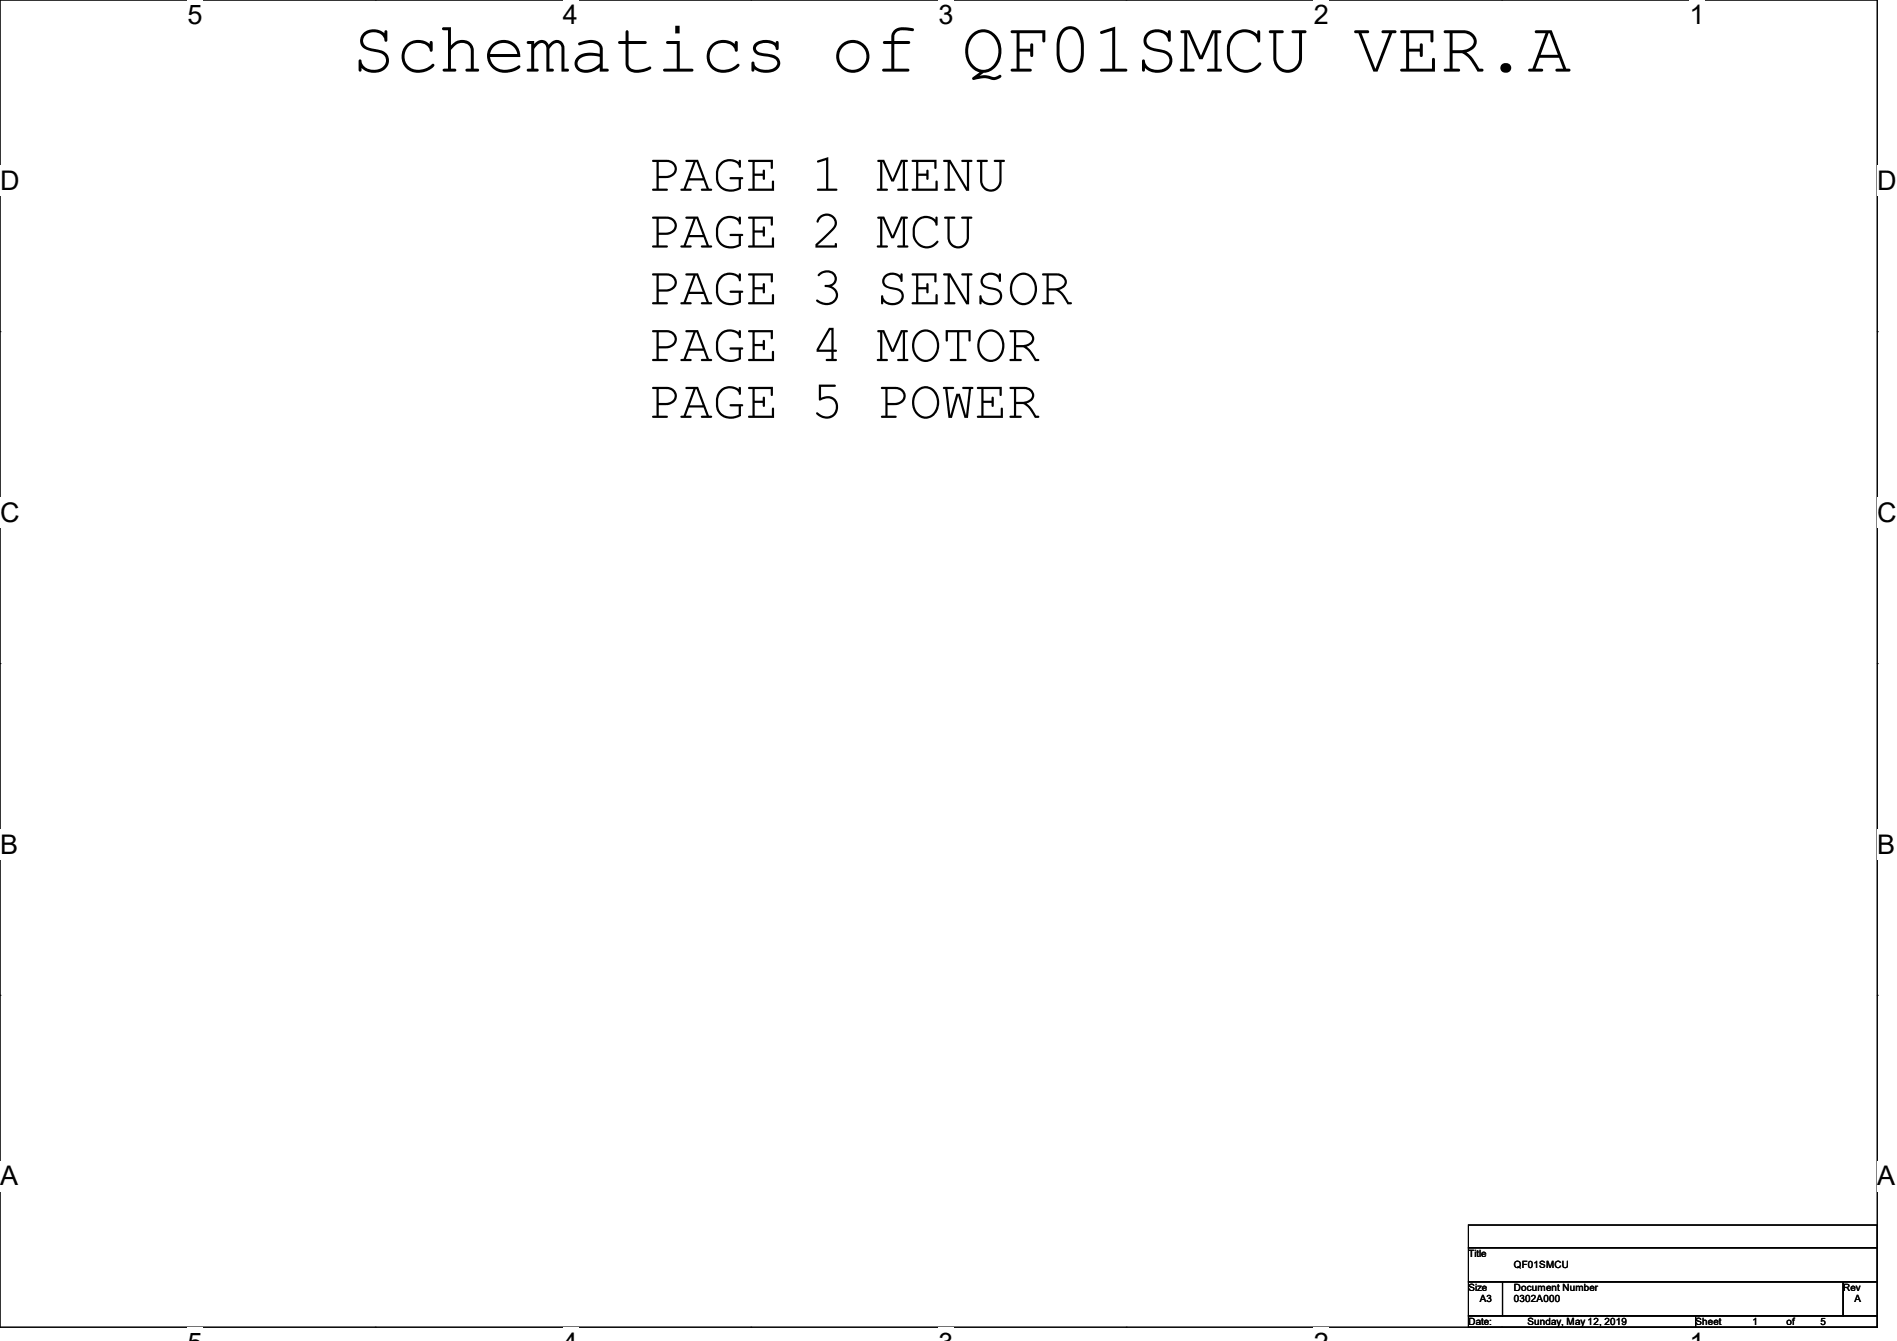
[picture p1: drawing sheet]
<svg xmlns="http://www.w3.org/2000/svg" width="297mm" height="210mm" viewBox="0 0 297 210" stroke-linecap="round" stroke-linejoin="round" font-family="sans-serif">
<defs><g id="words">
<text font-size="11.3" x="55.1" y="11.2">Schematics of QF01SMCU VER.A</text>
<g font-size="8.5">
<text x="101.3" y="29.9">PAGE 1 MENU</text>
<text x="101.3" y="38.8">PAGE 2 MCU</text>
<text x="101.3" y="47.7">PAGE 3 SENSOR</text>
<text x="101.3" y="56.6">PAGE 4 MOTOR</text>
<text x="101.3" y="65.4">PAGE 5 POWER</text>
</g>
<g font-size="4.2">
<text x="29.4" y="3.8">5</text>
<text x="88.1" y="3.8">4</text>
<text x="146.9" y="3.8">3</text>
<text x="205.7" y="3.8">2</text>
<text x="264.5" y="3.8">1</text>
<text x="0" y="29.8">D</text>
<text x="293.9" y="29.8">D</text>
<text x="0" y="81.7">C</text>
<text x="293.9" y="81.7">C</text>
<text x="0" y="133.7">B</text>
<text x="293.9" y="133.7">B</text>
<text x="0" y="185.6">A</text>
<text x="293.9" y="185.6">A</text>
</g>
<g font-size="1.6">
<text x="229.9" y="196.8">Title</text>
<text x="229.9" y="202.2">Size</text>
<text x="231.7" y="204">A3</text>
<text x="237" y="202.2">Document Number</text>
<text x="237" y="204">0302A000</text>
<text x="237" y="198.6">QF01SMCU</text>
<text x="288.6" y="202.2">Rev</text>
<text x="290.4" y="204">A</text>
<text x="229.9" y="207.5">Date:</text>
<text x="239.1" y="207.5">Sunday, May 12, 2019</text>
<text x="265.5" y="207.5">Sheet</text>
<text x="274.4" y="207.5">1</text>
<text x="279.7" y="207.5">of</text>
<text x="285" y="207.5">5</text>
</g>
</g></defs>
<path d="M0 0h293.9v207.9h-293.9z" fill="none" stroke="#000" stroke-width=".17"/>
<g fill="#fff">
<path d="M29.4 0h2.3v4.7h-2.3z"/>
<path d="M29.4 207.9h2.3v2.1h-2.3z"/>
</g>
<path d="M58.8 0h.1M58.8 207.9h.1" fill="none" stroke="#000" stroke-width=".17"/>
<g fill="#fff">
<path d="M88.1 0h2.4v4.7h-2.4z"/>
<path d="M88.1 207.9h2.4v2.1h-2.4z"/>
</g>
<path d="M117.6 0h.1M117.6 207.9h.1" fill="none" stroke="#000" stroke-width=".17"/>
<g fill="#fff">
<path d="M146.9 0h2.4v4.7h-2.4z"/>
<path d="M146.9 207.9h2.4v2.1h-2.4z"/>
</g>
<path d="M176.3 0h.1M176.3 207.9h.1" fill="none" stroke="#000" stroke-width=".17"/>
<g fill="#fff">
<path d="M205.7 0h2.4v4.7h-2.4z"/>
<path d="M205.7 207.9h2.4v2.1h-2.4z"/>
</g>
<path d="M235.1 0h.1M235.1 207.9h.1" fill="none" stroke="#000" stroke-width=".17"/>
<g fill="#fff">
<path d="M264.5 0h2.4v4.7h-2.4z"/>
<path d="M264.5 207.9h2.4v2.1h-2.4z"/>
<path d="M0 26h3v4.7h-3z"/>
<path d="M293.9 26h3.1v4.7h-3.1z"/>
<path d="M0 77.9h3v4.7h-3z"/>
<path d="M293.9 77.9h3.1v4.7h-3.1z"/>
</g>
<path d="M0 51.9h.1M293.9 51.9h.1" fill="none" stroke="#000" stroke-width=".17"/>
<g fill="#fff">
<path d="M0 129.9h2.8v4.7h-2.8z"/>
<path d="M293.9 129.9h2.9v4.7h-2.9z"/>
</g>
<path d="M0 103.9h.1M293.9 103.9h.1" fill="none" stroke="#000" stroke-width=".17"/>
<g fill="#fff">
<path d="M0 181.8h2.8v4.8h-2.8z"/>
<path d="M293.8 181.8h3v4.8h-3z"/>
</g>
<path d="M0 155.9h.1M293.9 155.9h.1M229.9 191.9h64v3.5h-64zM229.9 195.4h64v5.3h-64zM229.9 200.7h5.3v5.4h-5.3zM229.9 206.1h35.6v1.8h-35.6zM235.2 200.7h53.4v5.4h-53.4zM265.5 206.1h28.4v1.8h-28.4zM288.6 200.7h5.3v5.4h-5.3z" fill="none" stroke="#000" stroke-width=".17"/>
<use href="#words"/>
</svg>
